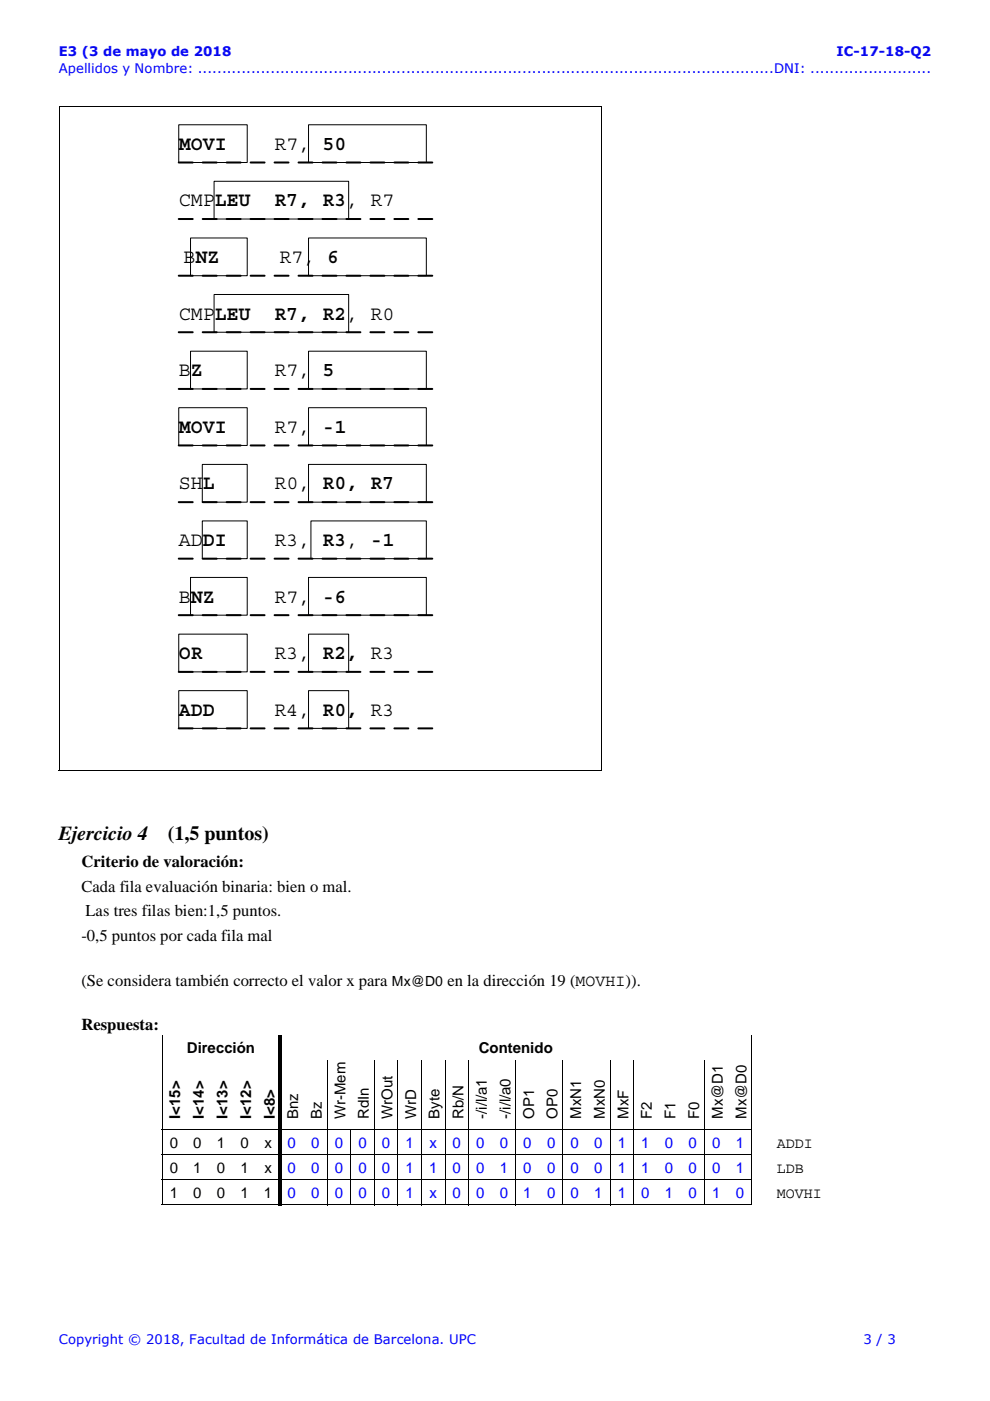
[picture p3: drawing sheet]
<svg xmlns="http://www.w3.org/2000/svg" width="210mm" height="297mm" viewBox="0 0 210 297" stroke-linecap="round" stroke-linejoin="round" font-family="sans-serif">
<defs><g id="words">
<g font-size="4.2">
<text x="37.9" y="31.7">MOVI</text>
<text x="58.2" y="31.7">R7,</text>
<text x="68.4" y="31.7">50</text>
<text x="37.9" y="43.8">CMP</text>
<text x="45.5" y="43.8">LEU</text>
<text x="58.2" y="43.8">R7, R3, R7</text>
<text x="38.9" y="55.7">B</text>
<text x="41.5" y="55.7">NZ</text>
<text x="59.2" y="55.7">R7, 6</text>
<text x="37.9" y="67.8">CMP</text>
<text x="45.5" y="67.8">LEU</text>
<text x="58.2" y="67.8">R7, R2, R0</text>
<text x="37.9" y="79.8">B</text>
<text x="40.4" y="79.8">Z</text>
<text x="58.2" y="79.8">R7,</text>
<text x="68.4" y="79.8">5</text>
<text x="37.9" y="91.7">MOVI</text>
<text x="58.2" y="91.7">R7,</text>
<text x="68.4" y="91.7">-1</text>
<text x="37.9" y="103.8">SH</text>
<text x="43" y="103.8">L</text>
<text x="58.2" y="103.8">R0,</text>
<text x="68.4" y="103.8">R0, R7</text>
<text x="37.9" y="115.7">AD</text>
<text x="43" y="115.7">DI</text>
<text x="58.2" y="115.7">R3,</text>
<text x="68.4" y="115.7">R3, -1</text>
<text x="37.9" y="127.8">B</text>
<text x="40.4" y="127.8">NZ</text>
<text x="58.2" y="127.8">R7,</text>
<text x="68.4" y="127.8">-6</text>
<text x="37.9" y="139.7">OR</text>
<text x="58.2" y="139.7">R3,</text>
<text x="68.4" y="139.7">R2, R3</text>
<text x="37.9" y="151.8">ADD</text>
<text x="58.2" y="151.8">R4,</text>
<text x="68.4" y="151.8">R0, R3</text>
<text x="12.4" y="178.2">Ejercicio 4</text>
<text x="35.6" y="178.2">(1,5 puntos)</text>
</g>
<g font-size="3.5">
<text x="17.3" y="183.7">Criterio de valoración:</text>
<text x="17.3" y="189">Cada fila evaluación binaria: bien o mal.</text>
<text x="18.1" y="194.3">Las tres filas bien:1,5 puntos.</text>
<text x="17.3" y="199.6">-0,5 puntos por cada fila mal</text>
<text x="17.3" y="209.1">(Se considera también correcto el valor x para</text>
<text x="94.9" y="209.1">en la dirección 19 (MOVHI)).</text>
<text x="17.3" y="218.3">Respuesta:</text>
</g>
<g font-size="3.2">
<text x="39.6" y="223.4">Dirección</text>
<text x="101.5" y="223.4">Contenido</text>
<text x="38.2" y="237.2" transform="rotate(-90 38.2 237.2)">I&lt;15&gt;</text>
<text x="43.2" y="237.2" transform="rotate(-90 43.2 237.2)">I&lt;14&gt;</text>
<text x="48.2" y="237.2" transform="rotate(-90 48.2 237.2)">I&lt;13&gt;</text>
<text x="53.3" y="237.2" transform="rotate(-90 53.3 237.2)">I&lt;12&gt;</text>
<text x="58.3" y="237.2" transform="rotate(-90 58.3 237.2)">I&lt;8&gt;</text>
<text x="63.2" y="237.2" transform="rotate(-90 63.2 237.2)">Bnz</text>
<text x="68.2" y="237.2" transform="rotate(-90 68.2 237.2)">Bz</text>
<text x="73.2" y="237.2" transform="rotate(-90 73.2 237.2)">Wr-Mem</text>
<text x="78.2" y="237.2" transform="rotate(-90 78.2 237.2)">RdIn</text>
<text x="83.2" y="237.2" transform="rotate(-90 83.2 237.2)">WrOut</text>
<text x="88.2" y="237.2" transform="rotate(-90 88.2 237.2)">WrD</text>
<text x="93.2" y="237.2" transform="rotate(-90 93.2 237.2)">Byte</text>
<text x="98.3" y="237.2" transform="rotate(-90 98.3 237.2)">Rb/N</text>
<text x="103.3" y="237.2" transform="rotate(-90 103.3 237.2)">-/i/l/a1</text>
<text x="108.2" y="237.2" transform="rotate(-90 108.2 237.2)">-/i/l/a0</text>
<text x="113.2" y="237.2" transform="rotate(-90 113.2 237.2)">OP1</text>
<text x="118.2" y="237.2" transform="rotate(-90 118.2 237.2)">OP0</text>
<text x="123.2" y="237.2" transform="rotate(-90 123.2 237.2)">MxN1</text>
<text x="128.2" y="237.2" transform="rotate(-90 128.2 237.2)">MxN0</text>
<text x="133.2" y="237.2" transform="rotate(-90 133.2 237.2)">MxF</text>
<text x="138.2" y="237.2" transform="rotate(-90 138.2 237.2)">F2</text>
<text x="143.3" y="237.2" transform="rotate(-90 143.3 237.2)">F1</text>
<text x="148.3" y="237.2" transform="rotate(-90 148.3 237.2)">F0</text>
<text x="153.2" y="237.2" transform="rotate(-90 153.2 237.2)">Mx@D1</text>
<text x="158.2" y="237.2" transform="rotate(-90 158.2 237.2)">Mx@D0</text>
<text x="36" y="243.5">0</text>
<text x="41" y="243.5">0</text>
<text x="46" y="243.5">1</text>
<text x="51" y="243.5">0</text>
<text x="56" y="243.5">x</text>
<text x="164.7" y="243.5">ADDI</text>
<text x="36" y="248.8">0</text>
<text x="41" y="248.8">1</text>
<text x="46" y="248.8">0</text>
<text x="51" y="248.8">1</text>
<text x="56" y="248.8">x</text>
<text x="164.7" y="248.8">LDB</text>
<text x="36" y="254">1</text>
<text x="41" y="254">0</text>
<text x="46" y="254">0</text>
<text x="51" y="254">1</text>
<text x="56" y="254">1</text>
<text x="164.7" y="254">MOVHI</text>
</g>
<g font-size="3.2" fill="#00f">
<text x="61" y="243.5">0</text>
<text x="66" y="243.5">0</text>
<text x="71" y="243.5">0</text>
<text x="76" y="243.5">0</text>
<text x="81" y="243.5">0</text>
<text x="86" y="243.5">1</text>
<text x="91.1" y="243.5">x</text>
<text x="96" y="243.5">0</text>
<text x="101" y="243.5">0</text>
<text x="106" y="243.5">0</text>
<text x="111" y="243.5">0</text>
<text x="116" y="243.5">0</text>
<text x="121" y="243.5">0</text>
<text x="126" y="243.5">0</text>
<text x="131" y="243.5">1</text>
<text x="136" y="243.5">1</text>
<text x="141" y="243.5">0</text>
<text x="146" y="243.5">0</text>
<text x="151" y="243.5">0</text>
<text x="156" y="243.5">1</text>
<text x="61" y="248.8">0</text>
<text x="66" y="248.8">0</text>
<text x="71" y="248.8">0</text>
<text x="76" y="248.8">0</text>
<text x="81" y="248.8">0</text>
<text x="86" y="248.8">1</text>
<text x="91" y="248.8">1</text>
<text x="96" y="248.8">0</text>
<text x="101" y="248.8">0</text>
<text x="106" y="248.8">1</text>
<text x="111" y="248.8">0</text>
<text x="116" y="248.8">0</text>
<text x="121" y="248.8">0</text>
<text x="126" y="248.8">0</text>
<text x="131" y="248.8">1</text>
<text x="136" y="248.8">1</text>
<text x="141" y="248.8">0</text>
<text x="146" y="248.8">0</text>
<text x="151" y="248.8">0</text>
<text x="156" y="248.8">1</text>
<text x="61" y="254">0</text>
<text x="66" y="254">0</text>
<text x="71" y="254">0</text>
<text x="76" y="254">0</text>
<text x="81" y="254">0</text>
<text x="86" y="254">1</text>
<text x="91.1" y="254">x</text>
<text x="96" y="254">0</text>
<text x="101" y="254">0</text>
<text x="106" y="254">0</text>
<text x="111" y="254">1</text>
<text x="116" y="254">0</text>
<text x="121" y="254">0</text>
<text x="126" y="254">1</text>
<text x="131" y="254">1</text>
<text x="136" y="254">0</text>
<text x="141" y="254">1</text>
<text x="146" y="254">0</text>
<text x="151" y="254">1</text>
<text x="156" y="254">0</text>
</g>
<text font-size="3" x="83.1" y="209.1">Mx@D0</text>
<g font-size="2.8" fill="#00f">
<text x="12.4" y="11.9">E3 (3 de mayo de 2018</text>
<text x="177.4" y="11.9">IC-17-18-Q2</text>
<text x="12.4" y="15.4">Apellidos y Nombre: .......................................................................................................................DNI: .........................</text>
<text x="12.4" y="284.9">Copyright © 2018, Facultad de Informática de Barcelona. UPC</text>
<text x="183.1" y="284.9">3 / 3</text>
</g>
</g></defs>
<g fill="none" stroke="#000" stroke-width=".21">
<path d="M34.4 219.5v20M159.3 219.5v20M34.2 239.6h125.2M34.4 239.6v15.8M69.3 224.7v30.8M74.3 239.5v16M79.4 224.7v30.8M84.4 224.7v30.8M89.4 224.7v30.8M94.4 224.7v30.8M99.4 224.7v30.8M109.3 224.7v30.8"/>
<path d="M119.3 224.7v30.8M129.4 224.7v30.8M134.4 224.7v30.8M149.4 224.7v30.8M159.3 239.6v15.8M34.3 244.9h125.1M34.3 250.1h125.1M34.3 255.4h125.1"/>
</g>
<path d="M59 219.5h.7v36h-.7z" fill="#000"/>
<path d="M12.4 22.5h115.2v140.9h-115.2z" fill="#fff"/>
<path d="M37.9 34.5h54M37.9 46.4h54M37.9 58.5h54M37.9 70.4h54M37.9 82.5h54M37.9 94.4h54M37.9 118.4h54M37.9 106.5h54M37.9 130.4h54M37.9 142.5h54M37.9 154.4h54" fill="none" stroke="#000" stroke-width=".42" stroke-dasharray="3 2.1"/>
<g fill="none" stroke="#000" stroke-width=".21">
<path d="M12.5 22.5v140.8M12.5 22.6h115.1M37.9 26.5h14.5v8h-14.5zM45.4 38.4h28.5v8h-28.5zM65.4 26.5h25v8h-25zM127.5 22.6v140.8M40.4 50.5h12v8h-12zM65.4 50.5h25v8h-25zM40.4 74.5h12v8h-12zM45.4 62.4h28.5v8h-28.5zM65.4 74.5h25v8h-25zM37.9 86.4h14.5v8h-14.5z"/>
<path d="M42.9 98.5h9.5v8h-9.5zM65.4 98.5h25v8h-25zM65.4 86.4h25v8h-25zM42.9 110.4h9.5v8h-9.5zM65.9 110.4h24.5v8h-24.5zM37.9 134.5h14.5v8h-14.5zM40.4 122.4h12v8h-12zM65.4 134.5h8.5v8h-8.5zM65.4 122.4h25v8h-25zM37.9 146.4h14.5v8h-14.5zM65.4 146.4h8.5v8h-8.5zM12.4 163.3h115.1"/>
</g>
<use href="#words"/>
</svg>
